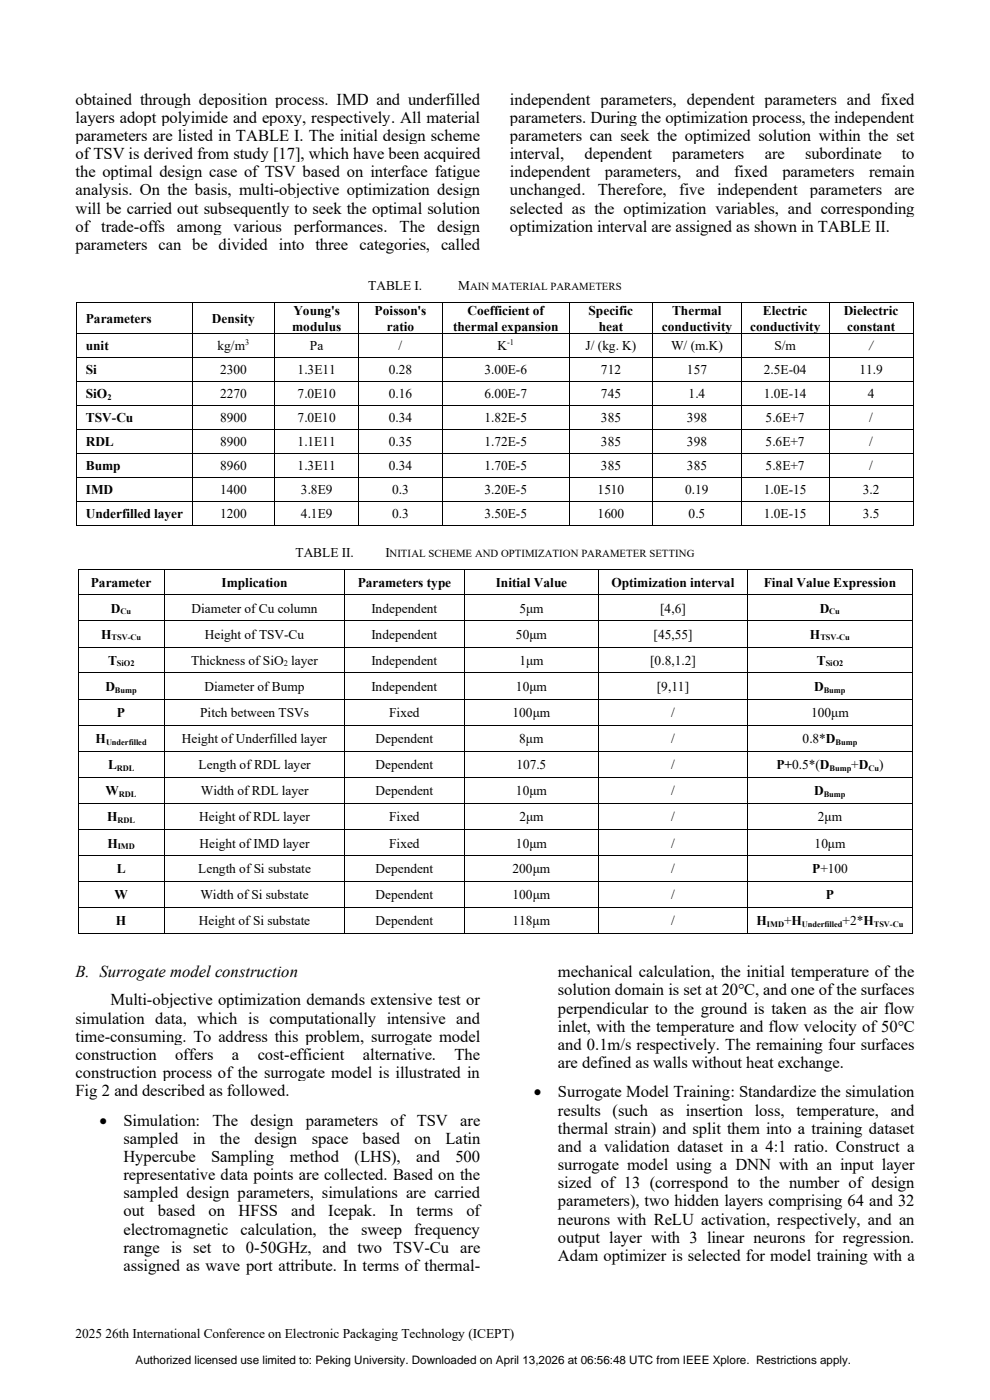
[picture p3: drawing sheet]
<svg xmlns="http://www.w3.org/2000/svg" width="210mm" height="297mm" viewBox="0 0 210 297" stroke-linecap="round" stroke-linejoin="round" font-family="sans-serif">
<defs><g id="words">
<g font-size="3.5">
<text x="16" y="22.2">obtained through deposition process. IMD and underfilled</text>
<text x="108.2" y="22.2">independent parameters, dependent parameters and fixed</text>
<text x="16" y="26">layers adopt polyimide and epoxy, respectively. All material</text>
<text x="16" y="29.9">parameters are listed in TABLE I. The initial design scheme</text>
<text x="108.2" y="26">parameters. During the optimization process, the independent</text>
<text x="108.2" y="29.9">parameters can seek the optimized solution within the set</text>
<text x="16" y="33.7">of TSV is derived from study [17], which have been acquired</text>
<text x="108.2" y="33.7">interval,</text>
<text x="124" y="33.7">dependent</text>
<text x="142.6" y="33.7">parameters</text>
<text x="162.2" y="33.7">are</text>
<text x="170.8" y="33.7">subordinate</text>
<text x="191.3" y="33.7">to</text>
<text x="16" y="37.6">the optimal design case of TSV based on interface fatigue</text>
<text x="16" y="41.5">analysis. On the basis, multi-objective optimization design</text>
<text x="108.2" y="37.6">independent</text>
<text x="108.2" y="41.5">unchanged.</text>
<text x="126.9" y="41.5">Therefore,</text>
<text x="128.3" y="37.6">parameters,</text>
<text x="144.1" y="41.5">five</text>
<text x="147.6" y="37.6">and</text>
<text x="152.1" y="41.5">independent</text>
<text x="155.7" y="37.6">fixed</text>
<text x="166" y="37.6">parameters</text>
<text x="171.8" y="41.5">parameters</text>
<text x="184.4" y="37.6">remain</text>
<text x="189.8" y="41.5">are</text>
<text x="16" y="45.3">will be carried out subsequently to seek the optimal solution</text>
<text x="108.2" y="45.3">selected as the optimization variables, and corresponding</text>
<text x="16" y="49.2">of trade-offs</text>
<text x="16" y="53">parameters can be divided into three categories, called</text>
<text x="37.5" y="49.2">among</text>
<text x="49.6" y="49.2">various</text>
<text x="62.3" y="49.2">performances.</text>
<text x="84.8" y="49.2">The</text>
<text x="92.7" y="49.2">design</text>
<text x="108.2" y="49.2">optimization interval are assigned as shown in TABLE II.</text>
<text x="16" y="207.3">B. Surrogate model construction</text>
<text x="118.3" y="207.3">mechanical calculation, the initial temperature of the</text>
<text x="23.4" y="213.3">Multi-objective optimization demands extensive test or</text>
<text x="118.3" y="211.2">solution domain is set at 20℃, and one of the surfaces</text>
<text x="118.3" y="215">perpendicular to the ground is taken as the air flow</text>
<text x="16" y="217.2">simulation data, which is computationally intensive and</text>
<text x="16" y="221">time-consuming. To address this problem, surrogate model</text>
<text x="118.3" y="218.9">inlet, with the temperature and flow velocity of 50℃</text>
<text x="16" y="224.9">construction</text>
<text x="37.2" y="224.9">offers</text>
<text x="49.2" y="224.9">a</text>
<text x="54.7" y="224.9">cost-efficient</text>
<text x="77" y="224.9">alternative.</text>
<text x="96.4" y="224.9">The</text>
<text x="118.3" y="222.8">and 0.1m/s respectively. The remaining four surfaces</text>
<text x="118.3" y="226.6">are defined as walls without heat exchange.</text>
<text x="16" y="228.7">construction process of the surrogate model is illustrated in</text>
<text x="16" y="232.6">Fig 2 and described as followed.</text>
<text x="113.3" y="232.8">•</text>
<text x="118.3" y="232.8">Surrogate Model Training: Standardize the simulation</text>
<text x="21.1" y="238.8">•</text>
<text x="26.2" y="238.8">Simulation:</text>
<text x="45.1" y="238.8">The</text>
<text x="53.1" y="238.8">design</text>
<text x="64.9" y="238.8">parameters</text>
<text x="82.9" y="238.8">of TSV</text>
<text x="97.6" y="238.8">are</text>
<text x="118.3" y="236.7">results (such</text>
<text x="140" y="236.7">as</text>
<text x="145.5" y="236.7">insertion</text>
<text x="160.1" y="236.7">loss,</text>
<text x="168.9" y="236.7">temperature,</text>
<text x="189" y="236.7">and</text>
<text x="26.2" y="242.6">sampled</text>
<text x="40.9" y="242.6">in</text>
<text x="46.7" y="242.6">the</text>
<text x="54" y="242.6">design</text>
<text x="66.2" y="242.6">space</text>
<text x="76.9" y="242.6">based</text>
<text x="87.9" y="242.6">on</text>
<text x="94.5" y="242.6">Latin</text>
<text x="118.3" y="240.5">thermal strain) and split them into a training dataset</text>
<text x="118.3" y="244.4">and a validation dataset in a 4:1 ratio. Construct a</text>
<text x="26.2" y="246.5">Hypercube</text>
<text x="26.2" y="250.4">representative data points are collected. Based on the</text>
<text x="44.8" y="246.5">Sampling</text>
<text x="61.5" y="246.5">method</text>
<text x="75.2" y="246.5">(LHS),</text>
<text x="88.3" y="246.5">and</text>
<text x="96.6" y="246.5">500</text>
<text x="118.3" y="248.2">surrogate model using a DNN with an input layer</text>
<text x="26.2" y="254.2">sampled design parameters, simulations are carried</text>
<text x="118.3" y="252.1">sized of 13 (correspond to the number of design</text>
<text x="118.3" y="255.9">parameters), two hidden layers comprising 64 and 32</text>
<text x="26.2" y="258.1">out</text>
<text x="26.2" y="261.9">electromagnetic</text>
<text x="33.5" y="258.1">based</text>
<text x="44.2" y="258.1">on</text>
<text x="50.6" y="258.1">HFSS</text>
<text x="51.1" y="261.9">calculation,</text>
<text x="61.8" y="258.1">and</text>
<text x="69.6" y="258.1">Icepak.</text>
<text x="69.8" y="261.9">the</text>
<text x="76.6" y="261.9">sweep</text>
<text x="82.6" y="258.1">In</text>
<text x="87.9" y="261.9">frequency</text>
<text x="88.4" y="258.1">terms</text>
<text x="98.9" y="258.1">of</text>
<text x="118.3" y="259.8">neurons with ReLU activation, respectively, and an</text>
<text x="118.3" y="263.6">output layer with 3 linear neurons for regression.</text>
<text x="26.2" y="265.8">range is set to 0-50GHz, and two TSV-Cu are</text>
<text x="26.2" y="269.6">assigned as wave port attribute. In terms of thermal-</text>
<text x="118.3" y="267.5">Adam optimizer is selected for model training with a</text>
</g>
<g font-size="2.8">
<text x="78.1" y="61.5">TABLE I.</text>
<text x="97.2" y="61.5">M</text>
<text x="18.2" y="68.5">Parameters</text>
<text x="45" y="68.5">Density</text>
<text x="62" y="70.2">modulus</text>
<text x="62.2" y="66.9">Young's</text>
<text x="79.5" y="66.9">Poisson's</text>
<text x="82.1" y="70.2">ratio</text>
<text x="96.1" y="70.2">thermal expansion</text>
<text x="99.2" y="66.9">Coefficient of</text>
<text x="124.9" y="66.9">Specific</text>
<text x="127" y="70.2">heat</text>
<text x="140.4" y="70.2">conductivity</text>
<text x="142.6" y="66.9">Thermal</text>
<text x="159.1" y="70.2">conductivity</text>
<text x="161.8" y="66.9">Electric</text>
<text x="179" y="66.9">Dielectric</text>
<text x="179.7" y="70.2">constant</text>
<text x="18.2" y="74.3">unit</text>
<text x="46.2" y="74.3">kg/m</text>
<text x="65.8" y="74.3">Pa</text>
<text x="84.6" y="74.3">/</text>
<text x="105.5" y="74.3">K</text>
<text x="124.2" y="74.3">J/ (kg. K)</text>
<text x="142.3" y="74.3">W/ (m.K)</text>
<text x="164.3" y="74.3">S/m</text>
<text x="184.4" y="74.3">/</text>
<text x="18.2" y="79.4">Si</text>
<text x="46.7" y="79.4">2300</text>
<text x="63.1" y="79.4">1.3E11</text>
<text x="82.5" y="79.4">0.28</text>
<text x="102.8" y="79.4">3.00E-6</text>
<text x="127.5" y="79.4">712</text>
<text x="145.7" y="79.4">157</text>
<text x="162" y="79.4">2.5E-04</text>
<text x="182.3" y="79.4">11.9</text>
<text x="18.2" y="84.5">SiO</text>
<text x="18.2" y="89.6">TSV-Cu</text>
<text x="46.7" y="84.5">2270</text>
<text x="46.7" y="89.6">8900</text>
<text x="63.1" y="84.5">7.0E10</text>
<text x="63.1" y="89.6">7.0E10</text>
<text x="82.5" y="84.5">0.16</text>
<text x="82.5" y="89.6">0.34</text>
<text x="102.8" y="84.5">6.00E-7</text>
<text x="102.8" y="89.6">1.82E-5</text>
<text x="127.5" y="84.5">745</text>
<text x="127.5" y="89.6">385</text>
<text x="145.7" y="89.6">398</text>
<text x="146.1" y="84.5">1.4</text>
<text x="162" y="84.5">1.0E-14</text>
<text x="162.4" y="89.6">5.6E+7</text>
<text x="184.1" y="84.5">4</text>
<text x="184.4" y="89.6">/</text>
<text x="18.2" y="94.7">RDL</text>
<text x="46.7" y="94.7">8900</text>
<text x="63.1" y="94.7">1.1E11</text>
<text x="82.5" y="94.7">0.35</text>
<text x="102.8" y="94.7">1.72E-5</text>
<text x="127.5" y="94.7">385</text>
<text x="145.7" y="94.7">398</text>
<text x="162.4" y="94.7">5.6E+7</text>
<text x="184.4" y="94.7">/</text>
<text x="18.2" y="99.8">Bump</text>
<text x="46.7" y="99.8">8960</text>
<text x="63.1" y="99.8">1.3E11</text>
<text x="82.5" y="99.8">0.34</text>
<text x="102.8" y="99.8">1.70E-5</text>
<text x="127.5" y="99.8">385</text>
<text x="145.7" y="99.8">385</text>
<text x="162.4" y="99.8">5.8E+7</text>
<text x="184.4" y="99.8">/</text>
<text x="18.2" y="104.8">IMD</text>
<text x="46.7" y="104.8">1400</text>
<text x="63.8" y="104.8">3.8E9</text>
<text x="83.2" y="104.8">0.3</text>
<text x="102.8" y="104.8">3.20E-5</text>
<text x="126.8" y="104.8">1510</text>
<text x="145.4" y="104.8">0.19</text>
<text x="162" y="104.8">1.0E-15</text>
<text x="183" y="104.8">3.2</text>
<text x="18.2" y="109.9">Underfilled layer</text>
<text x="46.7" y="109.9">1200</text>
<text x="63.8" y="109.9">4.1E9</text>
<text x="83.2" y="109.9">0.3</text>
<text x="102.8" y="109.9">3.50E-5</text>
<text x="126.8" y="109.9">1600</text>
<text x="146.1" y="109.9">0.5</text>
<text x="162" y="109.9">1.0E-15</text>
<text x="183" y="109.9">3.5</text>
<text x="62.7" y="118.1">TABLE II.</text>
<text x="81.8" y="118.1">I</text>
<text x="19.3" y="124.5">Parameter</text>
<text x="47" y="124.5">Implication</text>
<text x="75.9" y="124.5">Parameters type</text>
<text x="105.2" y="124.5">Initial Value</text>
<text x="129.7" y="124.5">Optimization interval</text>
<text x="162" y="124.5">Final Value Expression</text>
<text x="23.5" y="130">D</text>
<text x="40.6" y="130">Diameter of Cu column</text>
<text x="78.8" y="130">Independent</text>
<text x="110.2" y="130">5μm</text>
<text x="140.1" y="130">[4,6]</text>
<text x="173.9" y="130">D</text>
<text x="21.5" y="135.5">H</text>
<text x="43.5" y="135.5">Height of TSV-Cu</text>
<text x="78.8" y="135.5">Independent</text>
<text x="109.4" y="135.5">50μm</text>
<text x="138.7" y="135.5">[45,55]</text>
<text x="171.8" y="135.5">H</text>
<text x="22.9" y="141">T</text>
<text x="40.6" y="141">Thickness of SiO layer</text>
<text x="78.8" y="141">Independent</text>
<text x="110.2" y="141">1μm</text>
<text x="137.9" y="141">[0.8,1.2]</text>
<text x="173.3" y="141">T</text>
<text x="22.4" y="146.6">D</text>
<text x="43.4" y="146.6">Diameter of Bump</text>
<text x="78.8" y="146.6">Independent</text>
<text x="109.4" y="146.6">10μm</text>
<text x="139.3" y="146.6">[9,11]</text>
<text x="172.7" y="146.6">D</text>
<text x="24.8" y="152.1">P</text>
<text x="42.5" y="152.1">Pitch between TSVs</text>
<text x="82.6" y="152.1">Fixed</text>
<text x="108.7" y="152.1">100μm</text>
<text x="142.3" y="152.1">/</text>
<text x="172.1" y="152.1">100μm</text>
<text x="20.3" y="157.7">H</text>
<text x="38.6" y="157.7">Height of Underfilled layer</text>
<text x="79.7" y="157.7">Dependent</text>
<text x="110.1" y="157.7">8μm</text>
<text x="142.3" y="157.7">/</text>
<text x="170.3" y="157.7">0.8*D</text>
<text x="22.9" y="163.2">L</text>
<text x="42.1" y="163.2">Length of RDL layer</text>
<text x="79.7" y="163.2">Dependent</text>
<text x="109.5" y="163.2">107.5</text>
<text x="142.3" y="163.2">/</text>
<text x="164.7" y="163.2">P+0.5*(D</text>
<text x="180.6" y="163.2">+D</text>
<text x="186.5" y="163.2">)</text>
<text x="22.4" y="168.7">W</text>
<text x="42.6" y="168.7">Width of RDL layer</text>
<text x="79.7" y="168.7">Dependent</text>
<text x="109.4" y="168.7">10μm</text>
<text x="142.3" y="168.7">/</text>
<text x="172.7" y="168.7">D</text>
<text x="22.7" y="174.3">H</text>
<text x="22.8" y="179.8">H</text>
<text x="42.3" y="174.3">Height of RDL layer</text>
<text x="42.3" y="179.8">Height of IMD layer</text>
<text x="82.6" y="174.3">Fixed</text>
<text x="82.6" y="179.8">Fixed</text>
<text x="109.4" y="179.8">10μm</text>
<text x="110.2" y="174.3">2μm</text>
<text x="142.3" y="174.3">/</text>
<text x="142.3" y="179.8">/</text>
<text x="172.8" y="179.8">10μm</text>
<text x="173.5" y="174.3">2μm</text>
<text x="24.8" y="185.3">L</text>
<text x="42" y="185.3">Length of Si substate</text>
<text x="79.7" y="185.3">Dependent</text>
<text x="108.7" y="185.3">200μm</text>
<text x="142.3" y="185.3">/</text>
<text x="172.3" y="185.3">P+100</text>
<text x="24.3" y="190.7">W</text>
<text x="42.5" y="190.7">Width of Si substate</text>
<text x="79.7" y="190.7">Dependent</text>
<text x="108.7" y="190.7">100μm</text>
<text x="142.3" y="190.7">/</text>
<text x="175.2" y="190.7">P</text>
<text x="24.6" y="196.3">H</text>
<text x="42.2" y="196.3">Height of Si substate</text>
<text x="79.7" y="196.3">Dependent</text>
<text x="108.7" y="196.3">118μm</text>
<text x="142.3" y="196.3">/</text>
<text x="160.5" y="196.3">H</text>
<text x="166.3" y="196.3">+H</text>
<text x="178.7" y="196.3">+2*H</text>
<text x="16" y="283.8">2025</text>
<text x="22.4" y="283.8">26th International Conference on Electronic Packaging Technology (ICEPT)</text>
</g>
<text font-size="2.5" x="28.8" y="289.3">Authorized licensed use limited to: Peking University. Downloaded on April 13,2026 at 06:56:48 UTC from IEEE Xplore. Restrictions apply.</text>
<g font-size="2.3">
<text x="99.7" y="61.5">AIN MATERIAL PARAMETERS</text>
<text x="82.7" y="118.1">NITIAL SCHEME AND OPTIMIZATION PARAMETER SETTING</text>
</g>
<g font-size="1.8">
<text x="52" y="73.3">3</text>
<text x="107.6" y="73.3">-1</text>
<text x="22.8" y="84.8">2</text>
<text x="25.6" y="130.3">Cu</text>
<text x="175.9" y="130.3">Cu</text>
<text x="23.7" y="135.8">TSV-Cu</text>
<text x="174" y="135.8">TSV-Cu</text>
<text x="24.8" y="141.4">SiO2</text>
<text x="60.2" y="141.4">2</text>
<text x="175.2" y="141.4">SiO2</text>
<text x="24.4" y="146.9">Bump</text>
<text x="174.7" y="146.9">Bump</text>
<text x="22.5" y="158">Underfilled</text>
<text x="177.2" y="158">Bump</text>
<text x="24.8" y="163.6">RDL</text>
<text x="176" y="163.6">Bump</text>
<text x="184.2" y="163.6">Cu</text>
<text x="25.2" y="169.1">RDL</text>
<text x="174.7" y="169.1">Bump</text>
<text x="24.9" y="174.6">RDL</text>
<text x="25" y="180.2">IMD</text>
<text x="162.7" y="196.6">IMD</text>
<text x="170.1" y="196.6">Underfilled</text>
<text x="185.4" y="196.6">TSV-Cu</text>
</g>
</g></defs>
<g fill="#000">
<path d="M16.3 64.1v.1z" fill-rule="evenodd"/>
<path d="M16.3 64.1v.1z" fill-rule="evenodd"/>
<path d="M16.3 70.7v.1z" fill-rule="evenodd"/>
<path d="M16.3 75.8v.1z" fill-rule="evenodd"/>
<path d="M40.7 64.1l.1 .1z" fill-rule="evenodd"/>
<path d="M40.7 70.7l.1 .1z" fill-rule="evenodd"/>
<path d="M40.7 75.8l.1 .1z" fill-rule="evenodd"/>
<path d="M58.3 64.1v.1z" fill-rule="evenodd"/>
<path d="M58.3 70.7v.1z" fill-rule="evenodd"/>
<path d="M58.3 75.8v.1z" fill-rule="evenodd"/>
<path d="M76 64.1l.1 .1z" fill-rule="evenodd"/>
<path d="M76 70.7l.1 .1z" fill-rule="evenodd"/>
<path d="M76 75.8l.1 .1z" fill-rule="evenodd"/>
<path d="M93.8 64.1l.1 .1z" fill-rule="evenodd"/>
<path d="M93.8 70.7l.1 .1z" fill-rule="evenodd"/>
<path d="M93.8 75.8l.1 .1z" fill-rule="evenodd"/>
<path d="M120.7 64.1l.1 .1z" fill-rule="evenodd"/>
<path d="M120.7 70.7l.1 .1z" fill-rule="evenodd"/>
<path d="M120.7 75.8l.1 .1z" fill-rule="evenodd"/>
<path d="M138.5 64.1v.1z" fill-rule="evenodd"/>
<path d="M138.5 70.7v.1z" fill-rule="evenodd"/>
<path d="M138.5 75.8v.1z" fill-rule="evenodd"/>
<path d="M157.2 64.1l.1 .1z" fill-rule="evenodd"/>
<path d="M157.2 70.7l.1 .1z" fill-rule="evenodd"/>
<path d="M157.2 75.8l.1 .1z" fill-rule="evenodd"/>
<path d="M175.9 64.1l.1 .1z" fill-rule="evenodd"/>
<path d="M175.9 70.7l.1 .1z" fill-rule="evenodd"/>
<path d="M175.9 75.8l.1 .1z" fill-rule="evenodd"/>
<path d="M193.7 64.1l.1 .1z" fill-rule="evenodd"/>
<path d="M193.7 64.1l.1 .1z" fill-rule="evenodd"/>
<path d="M193.7 70.7l.1 .1z" fill-rule="evenodd"/>
<path d="M193.7 75.8l.1 .1z" fill-rule="evenodd"/>
<path d="M16.3 80.9v.1z" fill-rule="evenodd"/>
<path d="M16.3 86v.1z" fill-rule="evenodd"/>
<path d="M16.3 91.1v.1z" fill-rule="evenodd"/>
<path d="M40.7 80.9l.1 .1z" fill-rule="evenodd"/>
<path d="M40.7 86l.1 .1z" fill-rule="evenodd"/>
<path d="M40.7 91.1l.1 .1z" fill-rule="evenodd"/>
<path d="M40.7 96.2h.1z" fill-rule="evenodd"/>
<path d="M58.3 80.9v.1z" fill-rule="evenodd"/>
<path d="M58.3 86v.1z" fill-rule="evenodd"/>
<path d="M58.3 91.1v.1z" fill-rule="evenodd"/>
<path d="M76 80.9l.1 .1z" fill-rule="evenodd"/>
<path d="M76 86l.1 .1z" fill-rule="evenodd"/>
<path d="M76 91.1l.1 .1z" fill-rule="evenodd"/>
<path d="M76 96.2h.1z" fill-rule="evenodd"/>
<path d="M93.8 80.9l.1 .1z" fill-rule="evenodd"/>
<path d="M93.8 86l.1 .1z" fill-rule="evenodd"/>
<path d="M93.8 91.1l.1 .1z" fill-rule="evenodd"/>
<path d="M93.8 96.2h.1z" fill-rule="evenodd"/>
<path d="M120.7 80.9l.1 .1z" fill-rule="evenodd"/>
<path d="M120.7 86l.1 .1z" fill-rule="evenodd"/>
<path d="M120.7 91.1l.1 .1z" fill-rule="evenodd"/>
<path d="M120.7 96.2h.1z" fill-rule="evenodd"/>
<path d="M138.5 80.9v.1z" fill-rule="evenodd"/>
<path d="M138.5 86v.1z" fill-rule="evenodd"/>
<path d="M138.5 91.1v.1z" fill-rule="evenodd"/>
<path d="M157.2 80.9l.1 .1z" fill-rule="evenodd"/>
<path d="M157.2 86l.1 .1z" fill-rule="evenodd"/>
<path d="M157.2 91.1l.1 .1z" fill-rule="evenodd"/>
<path d="M157.2 96.2h.1z" fill-rule="evenodd"/>
<path d="M175.9 80.9l.1 .1z" fill-rule="evenodd"/>
<path d="M175.9 86l.1 .1z" fill-rule="evenodd"/>
<path d="M175.9 91.1l.1 .1z" fill-rule="evenodd"/>
<path d="M175.9 96.2h.1z" fill-rule="evenodd"/>
<path d="M193.7 80.9l.1 .1z" fill-rule="evenodd"/>
<path d="M193.7 86l.1 .1z" fill-rule="evenodd"/>
<path d="M193.7 91.1l.1 .1z" fill-rule="evenodd"/>
<path d="M193.7 96.2h.1z" fill-rule="evenodd"/>
<path d="M16.3 101.2v.1z" fill-rule="evenodd"/>
<path d="M16.3 106.3v.1z" fill-rule="evenodd"/>
<path d="M16.3 111.4v.1z" fill-rule="evenodd"/>
<path d="M16.3 111.4v.1z" fill-rule="evenodd"/>
<path d="M40.7 101.2l.1 .1z" fill-rule="evenodd"/>
<path d="M40.7 106.3l.1 .1z" fill-rule="evenodd"/>
<path d="M40.7 111.4l.1 .1z" fill-rule="evenodd"/>
<path d="M58.3 101.2v.1z" fill-rule="evenodd"/>
<path d="M58.3 106.3v.1z" fill-rule="evenodd"/>
<path d="M58.3 111.4v.1z" fill-rule="evenodd"/>
<path d="M76 101.2l.1 .1z" fill-rule="evenodd"/>
<path d="M76 106.3l.1 .1z" fill-rule="evenodd"/>
<path d="M76 111.4l.1 .1z" fill-rule="evenodd"/>
<path d="M93.8 101.2l.1 .1z" fill-rule="evenodd"/>
<path d="M93.8 106.3l.1 .1z" fill-rule="evenodd"/>
<path d="M93.8 111.4l.1 .1z" fill-rule="evenodd"/>
<path d="M120.7 101.2l.1 .1z" fill-rule="evenodd"/>
<path d="M120.7 106.3l.1 .1z" fill-rule="evenodd"/>
<path d="M120.7 111.4l.1 .1z" fill-rule="evenodd"/>
<path d="M138.5 101.2v.1z" fill-rule="evenodd"/>
<path d="M138.5 106.3v.1z" fill-rule="evenodd"/>
<path d="M138.5 111.4v.1z" fill-rule="evenodd"/>
<path d="M157.2 101.2l.1 .1z" fill-rule="evenodd"/>
<path d="M157.2 106.3l.1 .1z" fill-rule="evenodd"/>
<path d="M157.2 111.4l.1 .1z" fill-rule="evenodd"/>
<path d="M175.9 101.2l.1 .1z" fill-rule="evenodd"/>
<path d="M175.9 106.3l.1 .1z" fill-rule="evenodd"/>
<path d="M175.9 111.4l.1 .1z" fill-rule="evenodd"/>
<path d="M193.7 101.2l.1 .1z" fill-rule="evenodd"/>
<path d="M193.7 106.3l.1 .1z" fill-rule="evenodd"/>
<path d="M193.7 111.4l.1 .1z" fill-rule="evenodd"/>
<path d="M193.7 111.4l.1 .1z" fill-rule="evenodd"/>
<path d="M16.5 120.8h.1z" fill-rule="evenodd"/>
<path d="M16.5 120.8h.1z" fill-rule="evenodd"/>
<path d="M16.5 126.1l.1 .1z" fill-rule="evenodd"/>
<path d="M16.5 131.7l.1 .1z" fill-rule="evenodd"/>
<path d="M16.5 137.2l.1 .1z" fill-rule="evenodd"/>
<path d="M34.8 120.8h.1z" fill-rule="evenodd"/>
<path d="M34.8 126.1l.1 .1z" fill-rule="evenodd"/>
<path d="M34.8 131.7l.1 .1z" fill-rule="evenodd"/>
<path d="M34.8 137.2l.1 .1z" fill-rule="evenodd"/>
<path d="M73.1 120.8h.1z" fill-rule="evenodd"/>
<path d="M73.1 126.1l.1 .1z" fill-rule="evenodd"/>
<path d="M73.1 131.7l.1 .1z" fill-rule="evenodd"/>
<path d="M73.1 137.2l.1 .1z" fill-rule="evenodd"/>
<path d="M98.4 120.8h.1z" fill-rule="evenodd"/>
<path d="M98.4 126.1l.1 .1z" fill-rule="evenodd"/>
<path d="M98.4 131.7l.1 .1z" fill-rule="evenodd"/>
<path d="M98.4 137.2l.1 .1z" fill-rule="evenodd"/>
<path d="M126.9 120.8h.1z" fill-rule="evenodd"/>
<path d="M126.9 126.1l.1 .1z" fill-rule="evenodd"/>
<path d="M126.9 131.7l.1 .1z" fill-rule="evenodd"/>
<path d="M126.9 137.2l.1 .1z" fill-rule="evenodd"/>
<path d="M158.5 120.8h.1z" fill-rule="evenodd"/>
<path d="M158.5 126.1l.1 .1z" fill-rule="evenodd"/>
<path d="M158.5 131.7l.1 .1z" fill-rule="evenodd"/>
<path d="M158.5 137.2l.1 .1z" fill-rule="evenodd"/>
<path d="M193.5 120.8h.1z" fill-rule="evenodd"/>
<path d="M193.5 120.8h.1z" fill-rule="evenodd"/>
<path d="M193.5 126.1l.1 .1z" fill-rule="evenodd"/>
<path d="M193.5 131.7l.1 .1z" fill-rule="evenodd"/>
<path d="M193.5 137.2l.1 .1z" fill-rule="evenodd"/>
<path d="M16.5 142.7l.1 .1z" fill-rule="evenodd"/>
<path d="M16.5 148.3l.1 .1z" fill-rule="evenodd"/>
<path d="M16.5 153.8l.1 .1z" fill-rule="evenodd"/>
<path d="M16.5 159.4l.1 .1z" fill-rule="evenodd"/>
<path d="M34.8 142.7l.1 .1z" fill-rule="evenodd"/>
<path d="M34.8 148.3l.1 .1z" fill-rule="evenodd"/>
<path d="M34.8 153.8l.1 .1z" fill-rule="evenodd"/>
<path d="M34.8 159.4l.1 .1z" fill-rule="evenodd"/>
<path d="M73.1 142.7l.1 .1z" fill-rule="evenodd"/>
<path d="M73.1 148.3l.1 .1z" fill-rule="evenodd"/>
<path d="M73.1 153.8l.1 .1z" fill-rule="evenodd"/>
<path d="M73.1 159.4l.1 .1z" fill-rule="evenodd"/>
<path d="M98.4 142.7l.1 .1z" fill-rule="evenodd"/>
<path d="M98.4 148.3l.1 .1z" fill-rule="evenodd"/>
<path d="M98.4 153.8l.1 .1z" fill-rule="evenodd"/>
<path d="M98.4 159.4l.1 .1z" fill-rule="evenodd"/>
<path d="M126.9 142.7l.1 .1z" fill-rule="evenodd"/>
<path d="M126.9 148.3l.1 .1z" fill-rule="evenodd"/>
<path d="M126.9 153.8l.1 .1z" fill-rule="evenodd"/>
<path d="M126.9 159.4l.1 .1z" fill-rule="evenodd"/>
<path d="M158.5 142.7l.1 .1z" fill-rule="evenodd"/>
<path d="M158.5 148.3l.1 .1z" fill-rule="evenodd"/>
<path d="M158.5 153.8l.1 .1z" fill-rule="evenodd"/>
<path d="M158.5 159.4l.1 .1z" fill-rule="evenodd"/>
<path d="M193.5 142.7l.1 .1z" fill-rule="evenodd"/>
<path d="M193.5 148.3l.1 .1z" fill-rule="evenodd"/>
<path d="M193.5 153.8l.1 .1z" fill-rule="evenodd"/>
<path d="M193.5 159.4l.1 .1z" fill-rule="evenodd"/>
<path d="M16.5 164.9l.1 .1z" fill-rule="evenodd"/>
<path d="M16.5 170.5h.1z" fill-rule="evenodd"/>
<path d="M16.5 176h.1z" fill-rule="evenodd"/>
<path d="M34.8 164.9l.1 .1z" fill-rule="evenodd"/>
<path d="M34.8 170.5h.1z" fill-rule="evenodd"/>
<path d="M34.8 176h.1z" fill-rule="evenodd"/>
<path d="M73.1 164.9l.1 .1z" fill-rule="evenodd"/>
<path d="M73.1 170.5h.1z" fill-rule="evenodd"/>
<path d="M73.1 176h.1z" fill-rule="evenodd"/>
<path d="M98.4 164.9l.1 .1z" fill-rule="evenodd"/>
<path d="M98.4 170.5h.1z" fill-rule="evenodd"/>
<path d="M98.4 176h.1z" fill-rule="evenodd"/>
<path d="M126.9 164.9l.1 .1z" fill-rule="evenodd"/>
<path d="M126.9 170.5h.1z" fill-rule="evenodd"/>
<path d="M126.9 176h.1z" fill-rule="evenodd"/>
<path d="M158.5 164.9l.1 .1z" fill-rule="evenodd"/>
<path d="M158.5 170.5h.1z" fill-rule="evenodd"/>
<path d="M158.5 176h.1z" fill-rule="evenodd"/>
<path d="M193.5 164.9l.1 .1z" fill-rule="evenodd"/>
<path d="M193.5 170.5h.1z" fill-rule="evenodd"/>
<path d="M193.5 176h.1z" fill-rule="evenodd"/>
<path d="M16.5 181.5l.1 .1z" fill-rule="evenodd"/>
<path d="M16.5 186.9l.1 .1z" fill-rule="evenodd"/>
<path d="M16.5 192.4l.1 .1z" fill-rule="evenodd"/>
<path d="M16.5 198l.1 .1z" fill-rule="evenodd"/>
<path d="M16.5 198l.1 .1z" fill-rule="evenodd"/>
<path d="M34.8 181.5l.1 .1z" fill-rule="evenodd"/>
<path d="M34.8 186.9l.1 .1z" fill-rule="evenodd"/>
<path d="M34.8 192.4l.1 .1z" fill-rule="evenodd"/>
<path d="M34.8 198l.1 .1z" fill-rule="evenodd"/>
<path d="M73.1 181.5l.1 .1z" fill-rule="evenodd"/>
<path d="M73.1 186.9l.1 .1z" fill-rule="evenodd"/>
<path d="M73.1 192.4l.1 .1z" fill-rule="evenodd"/>
<path d="M73.1 198l.1 .1z" fill-rule="evenodd"/>
<path d="M98.4 181.5l.1 .1z" fill-rule="evenodd"/>
<path d="M98.4 186.9l.1 .1z" fill-rule="evenodd"/>
<path d="M98.4 192.4l.1 .1z" fill-rule="evenodd"/>
<path d="M98.4 198l.1 .1z" fill-rule="evenodd"/>
<path d="M126.9 181.5l.1 .1z" fill-rule="evenodd"/>
<path d="M126.9 186.9l.1 .1z" fill-rule="evenodd"/>
<path d="M126.9 192.4l.1 .1z" fill-rule="evenodd"/>
<path d="M126.9 198l.1 .1z" fill-rule="evenodd"/>
<path d="M158.5 181.5l.1 .1z" fill-rule="evenodd"/>
<path d="M158.5 186.9l.1 .1z" fill-rule="evenodd"/>
<path d="M158.5 192.4l.1 .1z" fill-rule="evenodd"/>
<path d="M158.5 198l.1 .1z" fill-rule="evenodd"/>
<path d="M193.5 181.5l.1 .1z" fill-rule="evenodd"/>
<path d="M193.5 186.9l.1 .1z" fill-rule="evenodd"/>
<path d="M193.5 192.4l.1 .1z" fill-rule="evenodd"/>
<path d="M193.5 198l.1 .1z" fill-rule="evenodd"/>
<path d="M193.5 198l.1 .1z" fill-rule="evenodd"/>
</g>
<g fill="none" stroke="#000" stroke-width=".21">
<path d="M16.3 64.2v6.5M16.3 70.8v5M16.3 75.9v5M16.3 64.2h24.4M16.3 70.8h24.4M16.3 75.9h24.4M40.7 64.2v6.5M40.7 70.8v5M40.7 75.9v5M40.8 64.2h17.5M40.8 70.8h17.5M40.8 75.9h17.5"/>
<path d="M58.3 64.2v6.5M58.3 70.8v5M58.3 75.9v5M58.3 64.2h17.7M58.3 70.8h17.7M58.3 75.9h17.7M76.1 64.2v6.5M76.1 70.8v5M76.1 75.9v5M76.1 64.2h17.7M76.1 70.8h17.7M76.1 75.9h17.7"/>
<path d="M93.9 64.2v6.5M93.9 70.8v5M93.9 75.9v5M93.9 64.2h26.8M93.9 70.8h26.8M93.9 75.9h26.8M120.7 64.2v6.5M120.7 70.8v5M120.7 75.9v5M120.8 64.2h17.7M120.8 75.9h17.7v5h-17.7M120.8 70.8h17.7"/>
<path d="M138.5 64.2v6.5M138.5 70.8v5M138.5 64.2h18.7M138.5 75.9h18.7v5h-18.7M138.5 70.8h18.7M157.2 64.2v6.5M157.2 70.8v5M157.3 64.2h18.6M157.3 70.8h18.6M157.3 75.9h18.6M176 64.2v6.5M176 70.8v5"/>
<path d="M176 75.9v5M176 64.2h17.7M176 75.9h17.8v5h-17.8M176 70.8h17.7M193.8 64.2v6.5M193.8 70.8v5M16.3 81v5M16.3 86.1v5M16.3 91.2v5M16.3 96.2v5M16.3 80.9h24.4M16.3 86h24.4"/>
<path d="M16.3 91.1h24.4M16.3 96.2h24.4M40.7 81v5M40.7 86.1v5M40.7 91.2v5M40.7 96.2v5M40.8 80.9h17.5M40.8 86h17.5M40.8 91.1h17.5M40.8 96.2h17.5M58.3 81v5M58.3 86.1v5"/>
<path d="M58.3 91.2v5M58.3 96.2v5M58.3 80.9h17.7M58.3 86h17.7M58.3 91.1h17.7M58.3 96.2h17.7M76.1 81v5M76.1 86.1v5M76.1 91.2v5M76.1 96.2v5M76.1 80.9h17.7M76.1 86h17.7"/>
<path d="M76.1 91.1h17.7M76.1 96.2h17.7M93.9 81v5M93.9 86.1v5M93.9 91.2v5M93.9 96.2v5M93.9 80.9h26.8M93.9 86h26.8M93.9 91.1h26.8M93.9 96.2h26.8M120.7 81v5M120.7 86.1v5"/>
<path d="M120.7 91.2v5M120.7 96.2v5M120.8 86h17.7M120.8 91.1h17.7M120.8 96.2h17.7M138.5 81v5M138.5 86.1v5M138.5 91.2v5M138.5 96.2v5M138.5 86h18.7M138.5 91.1h18.7M138.5 96.2h18.7"/>
<path d="M157.2 81v5M157.2 86.1v5M157.2 91.2v5M157.2 96.2v5M157.3 80.9h18.6M157.3 86h18.6M157.3 91.1h18.6M157.3 96.2h18.6M176 81v5M176 86.1v5M176 91.2v5M176 96.2v5"/>
<path d="M176 86h17.7M176 91.1h17.7M176 96.2h17.7M193.8 81v5M193.8 86.1v5M193.8 91.2v5M193.8 96.2v5M16.3 101.3v5M16.3 106.4v5M16.3 101.3h24.4M16.3 106.4h24.4M16.3 111.4h24.4"/>
<path d="M40.7 101.3v5M40.7 106.4v5M40.8 101.3h17.5M40.8 106.4h17.5M40.8 111.4h17.5M58.3 101.3v5M58.3 106.4v5M58.3 101.3h17.7M58.3 106.4h17.7M58.3 111.4h17.7M76.1 101.3v5M76.1 106.4v5"/>
<path d="M76.1 101.3h17.7M76.1 106.4h17.7M76.1 111.4h17.7M93.9 101.3v5M93.9 106.4v5M93.9 101.3h26.8M93.9 106.4h26.8M93.9 111.4h26.8M120.7 101.3v5M120.7 106.4v5M120.8 101.3h17.7v5l-17.7 .1M120.8 111.4h17.7"/>
<path d="M138.5 106.4v5M138.5 101.3h18.7v5l-18.7 .1M138.5 111.4h18.7M157.2 106.4v5M157.3 101.3h18.6M157.3 106.4h18.6M157.3 111.4h18.6M176 101.3v5M176 106.4v5M176 101.3h17.8v5l-17.8 .1M176 111.4h17.7M193.8 106.4v5"/>
<path d="M16.6 120.8v5.3M16.6 126.2v5.5M16.6 131.8v5.4M16.6 137.3v5.4M16.6 120.8h18.2M16.6 126.2h18.2M16.6 131.7h18.2M16.6 137.3h18.2M34.9 120.8v5.3M34.9 126.2v5.5M34.9 131.8v5.4M34.9 137.3v5.4"/>
<path d="M34.9 120.8h38.2M34.9 126.2h38.2M34.9 131.7h38.2M34.9 137.3h38.2M73.1 120.8v5.3M73.1 126.2v5.5M73.1 131.8v5.4M73.1 137.3v5.4M73.2 120.8h25.2M73.2 126.2h25.2M73.2 131.7h25.2M73.2 137.3h25.2"/>
<path d="M98.5 120.8v5.3M98.5 126.2v5.5M98.5 131.8v5.4M98.5 137.3v5.4M98.5 120.8h28.4l.1 5.3M98.5 131.7l28.5 .1v5.4M98.5 126.2h28.4M98.5 137.3h28.4M127 126.2v5.5M127 137.3v5.4M127 120.8h31.5M127 126.2h31.5"/>
<path d="M127 131.7h31.5M127 137.3h31.5M158.6 120.8v5.3M158.6 126.2v5.5M158.6 131.8v5.4M158.6 137.3v5.4M158.6 120.8h34.9v5.3M158.6 131.7l34.9 .1v5.4M158.6 126.2h34.9M158.6 137.3h34.9M193.5 126.2v5.5M193.5 137.3v5.4"/>
<path d="M16.6 142.8v5.5M16.6 148.4v5.4M16.6 153.9v5.5M16.6 159.5v5.4M16.6 142.8h18.2M16.6 148.3h18.2M16.6 153.9h18.2M16.6 159.4h18.2M34.9 142.8v5.5M34.9 148.4v5.4M34.9 153.9v5.5M34.9 159.5v5.4"/>
<path d="M34.9 142.8h38.2M34.9 148.3h38.2M34.9 153.9h38.2M34.9 159.4h38.2M73.1 142.8v5.5M73.1 148.4v5.4M73.1 153.9v5.5M73.1 159.5v5.4M73.2 142.8h25.2M73.2 148.3h25.2M73.2 153.9h25.2M73.2 159.4h25.2"/>
<path d="M98.5 142.8v5.5M98.5 148.4v5.4M98.5 153.9v5.5M98.5 159.5v5.4M98.5 148.3l28.5 .1v5.4M98.5 142.8h28.4M98.5 153.9h28.4M98.5 159.4h28.4M127 142.8v5.5M127 153.9v5.5M127 159.5v5.4l-28.5 .1M127 142.8h31.5"/>
<path d="M127 148.3h31.5M127 153.9h31.5M127 159.4h31.5M158.6 142.8v5.5M158.6 148.4v5.4M158.6 153.9v5.5M158.6 159.5v5.4M158.6 148.3l34.9 .1v5.4M158.6 142.8h34.9M158.6 153.9h34.9M158.6 159.4h34.9M193.5 142.8v5.5"/>
<path d="M193.5 153.9v5.5M193.5 159.5v5.4l-34.9 .1M16.6 165v5.5M16.6 170.5v5.5M16.6 176v5.5M16.6 165h18.2M16.6 170.5h18.2M16.6 176h18.2M34.9 165v5.5M34.9 170.5v5.5M34.9 176v5.5M34.9 165h38.2"/>
<path d="M34.9 170.5h38.2M34.9 176h38.2M73.1 165v5.5M73.1 170.5v5.5M73.1 176v5.5M73.2 165h25.2M73.2 170.5h25.2M73.2 176h25.2M98.5 165v5.5M98.5 170.5v5.5M98.5 176v5.5M98.5 176h28.5v5.5"/>
<path d="M98.5 170.5h28.4M127 165v5.5M127 170.5v5.5M127 165h31.5M127 170.5h31.5M127 176h31.5M158.6 165v5.5M158.6 170.5v5.5M158.6 176v5.5M158.6 176h34.9v5.5M158.6 170.5h34.9M193.5 165v5.5"/>
<path d="M193.5 170.5v5.5M16.6 181.6v5.3M16.6 187v5.4M16.6 192.5v5.5M16.6 181.6h18.2M16.6 186.9h18.2M16.6 192.5h18.2M16.6 198h18.2M34.9 181.6v5.3M34.9 187v5.4M34.9 192.5v5.5M34.9 181.6h38.2"/>
<path d="M34.9 186.9h38.2M34.9 192.5h38.2M34.9 198h38.2M73.1 181.6v5.3M73.1 187v5.4M73.1 192.5v5.5M73.2 181.6h25.2M73.2 186.9h25.2M73.2 192.5h25.2M73.2 198h25.2M98.5 181.6v5.3M98.5 187v5.4"/>
<path d="M98.5 192.5v5.5M98.5 186.9l28.5 .1v5.4M98.5 181.6h28.4M98.5 192.5h28.4M98.5 198h28.4M127 181.6v5.3M127 192.5v5.5M127 181.6h31.5M127 186.9h31.5M127 192.5h31.5M127 198h31.5M158.6 181.6v5.3"/>
<path d="M158.6 187v5.4M158.6 192.5v5.5M158.6 186.9l34.9 .1v5.4M158.6 181.6h34.9M158.6 192.5h34.9M158.6 198h34.9M193.5 181.6v5.3M193.5 192.5v5.5"/>
</g>
<g fill="#fff">
<path d="M15.5 210.2h86.9v3.8h-86.9z" fill-rule="evenodd"/>
<path d="M15.5 214h86.9v3.9h-86.9z" fill-rule="evenodd"/>
<path d="M15.5 217.9h86.9v3.8h-86.9z" fill-rule="evenodd"/>
<path d="M15.5 221.7h86.9v3.9h-86.9z" fill-rule="evenodd"/>
<path d="M15.5 225.6h86.9v3.8h-86.9z" fill-rule="evenodd"/>
<path d="M15.5 229.4h86.9v3.9h-86.9z" fill-rule="evenodd"/>
</g>
<use href="#words"/>
</svg>
